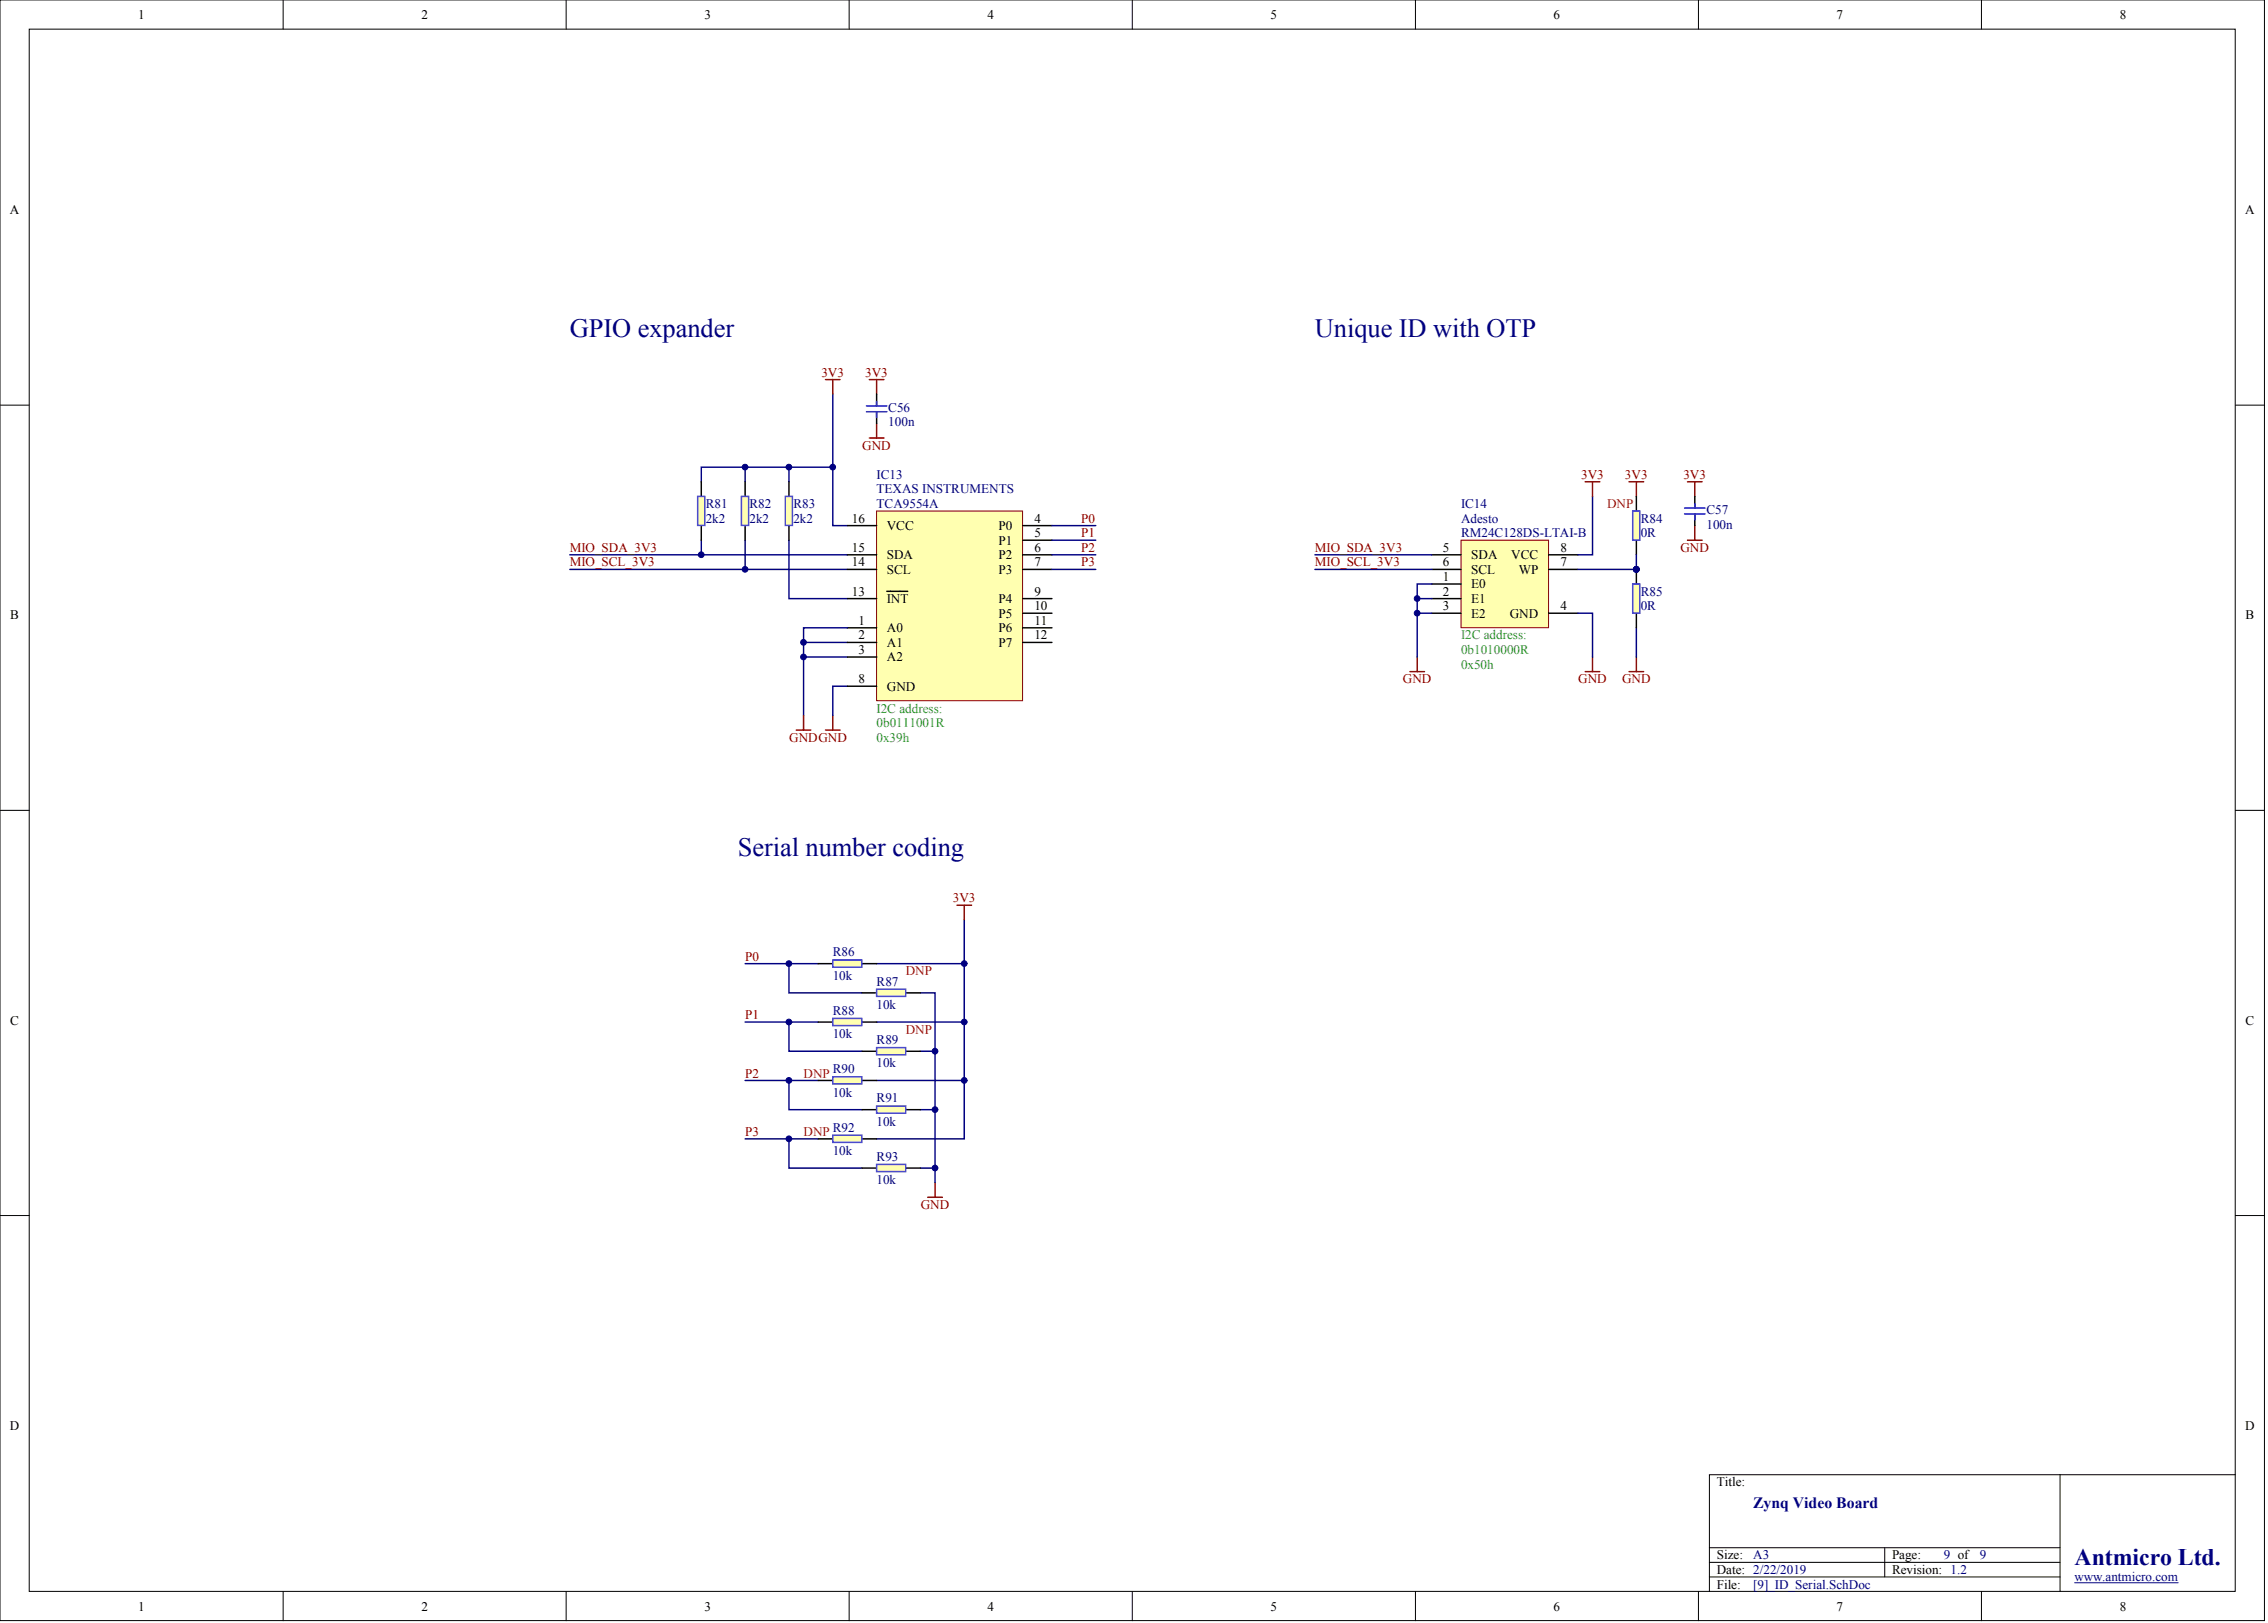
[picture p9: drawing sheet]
<svg xmlns="http://www.w3.org/2000/svg" width="655mm" height="469mm" viewBox="0 0 655 469" stroke-linecap="round" stroke-linejoin="round" font-family="sans-serif">
<defs><g id="words">
<g font-size="7.6" fill="#000080">
<text x="164.6" y="97.5">GPIO expander</text>
<text x="379.8" y="97.5">Unique ID with OTP</text>
<text x="213.1" y="247.2">Serial number coding</text>
</g>
<text font-size="6.9" fill="#000080" x="599.3" y="451.9">Antmicro Ltd.</text>
<text font-size="4.6" fill="#000080" x="506.4" y="435.6">Zynq Video Board</text>
<g font-size="3.8">
<text x="39.9" y="5.5">1</text>
<text x="121.7" y="5.5">2</text>
<text x="203.5" y="5.5">3</text>
<text x="285.2" y="5.5">4</text>
<text x="367" y="5.5">5</text>
<text x="448.8" y="5.5">6</text>
<text x="530.5" y="5.5">7</text>
<text x="612.3" y="5.5">8</text>
<text x="2.8" y="61.9">A</text>
<text x="648.5" y="61.9">A</text>
<text x="246" y="151">16</text>
<text x="256.2" y="153.1">VCC</text>
<text x="288.4" y="153.1">P0</text>
<text x="298.8" y="151">4</text>
<text x="298.8" y="155.2">5</text>
<text x="246" y="159.4">15</text>
<text x="256.2" y="161.5">SDA</text>
<text x="288.4" y="157.3">P1</text>
<text x="288.4" y="161.5">P2</text>
<text x="298.8" y="159.4">6</text>
<text x="416.7" y="159.4">5</text>
<text x="425" y="161.5">SDA</text>
<text x="436.5" y="161.5">VCC</text>
<text x="450.7" y="159.4">8</text>
<text x="246" y="163.6">14</text>
<text x="256.2" y="165.8">SCL</text>
<text x="288.4" y="165.8">P3</text>
<text x="298.8" y="163.6">7</text>
<text x="416.7" y="167.9">1</text>
<text x="416.7" y="163.6">6</text>
<text x="425" y="165.8">SCL</text>
<text x="438.7" y="165.8">WP</text>
<text x="450.7" y="163.6">7</text>
<text x="246" y="172.1">13</text>
<text x="298.8" y="172.1">9</text>
<text x="416.7" y="172.1">2</text>
<text x="425" y="170">E0</text>
<text x="3" y="179">B</text>
<text x="256.2" y="174.2">INT</text>
<text x="288.4" y="174.2">P4</text>
<text x="288.4" y="178.4">P5</text>
<text x="298.8" y="176.3">10</text>
<text x="416.7" y="176.3">3</text>
<text x="425" y="174.2">E1</text>
<text x="425" y="178.4">E2</text>
<text x="436.1" y="178.4">GND</text>
<text x="450.7" y="176.3">4</text>
<text x="648.6" y="179">B</text>
<text x="247.9" y="180.5">1</text>
<text x="247.9" y="184.7">2</text>
<text x="256.2" y="182.6">A0</text>
<text x="288.4" y="182.6">P6</text>
<text x="298.8" y="180.5">11</text>
<text x="298.8" y="184.7">12</text>
<text x="247.9" y="189">3</text>
<text x="256.2" y="191.1">A2</text>
<text x="256.2" y="186.8">A1</text>
<text x="288.4" y="186.8">P7</text>
<text x="247.9" y="197.4">8</text>
<text x="256.2" y="199.5">GND</text>
<text x="3" y="296">C</text>
<text x="648.6" y="296">C</text>
<text x="2.8" y="413.1">D</text>
<text x="648.5" y="413.1">D</text>
<text x="495.9" y="429.4">Title:</text>
<text x="495.9" y="450.5">Size:</text>
<text x="495.9" y="454.7">Date: 2/22/2019</text>
<text x="546.5" y="454.7">Revision: 1.2</text>
<text x="546.5" y="450.5">Page:</text>
<text x="495.9" y="458.9">File:</text>
<text x="39.9" y="465.2">1</text>
<text x="121.7" y="465.2">2</text>
<text x="203.5" y="465.2">3</text>
<text x="285.2" y="465.2">4</text>
<text x="367" y="465.2">5</text>
<text x="448.8" y="465.2">6</text>
<text x="530.5" y="465.2">7</text>
<text x="612.3" y="465.2">8</text>
</g>
<g font-size="3.8" fill="#800000">
<text x="237.3" y="108.8">3V3</text>
<text x="249.9" y="108.8">3V3</text>
<text x="249.1" y="129.9">GND</text>
<text x="456.7" y="138.3">3V3</text>
<text x="469.4" y="138.3">3V3</text>
<text x="486.2" y="138.3">3V3</text>
<text x="312.3" y="151">P0</text>
<text x="312.3" y="155.2">P1</text>
<text x="164.6" y="159.4">MIO_SDA_3V3</text>
<text x="312.3" y="159.4">P2</text>
<text x="379.8" y="159.4">MIO_SDA_3V3</text>
<text x="485.4" y="159.4">GND</text>
<text x="164.6" y="163.6">MIO_SCL_3V3</text>
<text x="312.3" y="163.6">P3</text>
<text x="379.8" y="163.6">MIO_SCL_3V3</text>
<text x="405.2" y="197.4">GND</text>
<text x="455.9" y="197.4">GND</text>
<text x="468.5" y="197.4">GND</text>
<text x="228" y="214.3">GNDGND</text>
<text x="275.2" y="260.7">3V3</text>
<text x="215.2" y="277.5">P0</text>
<text x="215.2" y="294.4">P1</text>
<text x="215.2" y="311.3">P2</text>
<text x="215.2" y="328.1">P3</text>
<text x="266" y="349.2">GND</text>
</g>
<g font-size="3.8" fill="#000080">
<text x="256.6" y="118.9">C56</text>
<text x="256.6" y="123.2">100n</text>
<text x="253.2" y="142.6">TEXAS INSTRUMENTS</text>
<text x="253.2" y="138.3">IC13</text>
<text x="203.8" y="146.8">R81</text>
<text x="216.5" y="146.8">R82</text>
<text x="229.2" y="146.8">R83</text>
<text x="253.2" y="146.8">TCA9554A</text>
<text x="422" y="146.8">IC14</text>
<text x="492.9" y="148.5">C57</text>
<text x="203.8" y="151">2k2</text>
<text x="216.5" y="151">2k2</text>
<text x="229.2" y="151">2k2</text>
<text x="422" y="151">Adesto</text>
<text x="422" y="155.2">RM24C128DS-LTAI-B</text>
<text x="473.9" y="155.2">0R</text>
<text x="473.9" y="151">R84</text>
<text x="492.9" y="152.7">100n</text>
<text x="473.9" y="172.1">R85</text>
<text x="473.9" y="176.3">0R</text>
<text x="240.5" y="276.3">R86</text>
<text x="240.5" y="283">10k</text>
<text x="253.2" y="284.7">R87</text>
<text x="240.5" y="293.1">R88</text>
<text x="253.2" y="291.5">10k</text>
<text x="240.5" y="299.9">10k</text>
<text x="253.2" y="301.6">R89</text>
<text x="240.5" y="310">R90</text>
<text x="253.2" y="308.3">10k</text>
<text x="240.5" y="316.8">10k</text>
<text x="253.2" y="318.4">R91</text>
<text x="240.5" y="326.9">R92</text>
<text x="253.2" y="325.2">10k</text>
<text x="240.5" y="333.6">10k</text>
<text x="253.2" y="335.3">R93</text>
<text x="253.2" y="342.1">10k</text>
<text x="506.4" y="450.5">A3</text>
<text x="561.5" y="450.5">9 of</text>
<text x="571.8" y="450.5">9</text>
<text x="506.4" y="458.9">[9]_ID_Serial.SchDoc</text>
<text x="599.3" y="456.8">www.antmicro.com</text>
</g>
<g font-size="3.8" fill="#f00">
<text x="464.2" y="146.8">DNP</text>
<text x="261.6" y="281.8">DNP</text>
<text x="261.6" y="298.6">DNP</text>
<text x="232.1" y="311.3">DNP</text>
<text x="232.1" y="328.1">DNP</text>
</g>
<g font-size="3.8" fill="#393">
<text x="422" y="184.7">I2C address:</text>
<text x="422" y="189">0b1010000R</text>
<text x="422" y="193.2">0x50h</text>
<text x="253.2" y="205.8">I2C address:</text>
<text x="253.2" y="210">0b0111001R</text>
<text x="253.2" y="214.3">0x39h</text>
</g>
</g></defs>
<g fill="#fff" stroke="#000" stroke-width=".29">
<path d="M0 0h654.1v468.1h-654.1z"/>
<path d="M8.4 8.4h637.2v451.3h-637.2z"/>
</g>
<g fill="none" stroke="#000" stroke-width=".29">
<path d="M81.8 0v8.4M163.5 0v8.4M245.3 0v8.4M327.1 0v8.4M408.8 0v8.4M490.6 0v8.4M572.3 0v8.4M0 117h8.4M645.7 117h8.4M0 234.1h8.4M645.7 234.1h8.4M0 351.1h8.4"/>
<path d="M645.7 351.1h8.4M595 426v33.8M645.7 426h-151.9v33.8M81.8 459.8v8.4M163.5 459.8v8.4M245.3 459.8v8.4M327.1 459.8v8.4M408.8 459.8v8.4M490.6 459.8v8.4M493.8 455.5h101.2M493.8 451.3h101.2M493.8 447.1h101.2"/>
<path d="M544.4 447.1v8.4M572.3 459.8v8.4"/>
</g>
<path d="M599.3 457.2h29.9" fill="none" stroke="#000080" stroke-width=".29"/>
<path d="M238.4 210.9h4.3M240.5 206.7v4.2" fill="none" stroke="#800000" stroke-width=".42"/>
<path d="M240.5 113.9v37.9h4.3M227.9 156.1v16.8h16.9M164.6 160.3h80.2M164.6 164.5h80.2M232.1 185.6h12.7M232.1 189.8h12.7M244.8 198.2h-4.3v8.5" fill="none" stroke="#000080" stroke-width=".42"/>
<g fill="#000080" stroke="#000080" stroke-width=".29">
<circle cx="232.1" cy="185.6" r=".82"/>
<circle cx="232.1" cy="189.8" r=".82"/>
</g>
<path d="M253.2 147.6h42.2v54.8h-42.2z" fill="#ffffb0" stroke="#800000" stroke-width=".29"/>
<g fill="none" stroke="#000" stroke-width=".42">
<path d="M244.8 151.8h8.4M295.4 151.8h8.5M295.4 156.1h8.5M244.8 160.3h8.4M244.8 164.5h8.4M244.8 172.9h8.4M256.2 170.8h6M295.4 160.3h8.5M295.4 164.5h8.5M295.4 172.9h8.5M295.4 177.1h8.5M244.8 189.8h8.4"/>
<path d="M244.8 198.2h8.4M244.8 181.4h8.4M244.8 185.6h8.4M295.4 181.4h8.5M295.4 185.6h8.5"/>
</g>
<path d="M251.1 126.5h4.2M253.2 122.3v4.2M487.4 156.1h4.2M489.5 151.8v4.3" fill="none" stroke="#800000" stroke-width=".42"/>
<path d="M215.2 135v4.2M227.9 135v4.2M240.5 135h-37.9v4.2M202.6 156.1v4.2M215.2 156.1v8.4M303.9 151.8h12.6M303.9 156.1h12.6M303.9 160.3h12.6M303.9 164.5h12.6" fill="none" stroke="#000080" stroke-width=".42"/>
<g fill="#000080" stroke="#000080" stroke-width=".29">
<circle cx="202.5" cy="160.2" r=".82"/>
<circle cx="215.2" cy="164.5" r=".82"/>
<circle cx="215.2" cy="134.9" r=".82"/>
<circle cx="227.9" cy="134.9" r=".82"/>
<circle cx="240.5" cy="134.9" r=".82"/>
</g>
<path d="M422 156.1h25.3v25.2h-25.3z" fill="#ffffb0" stroke="#800000" stroke-width=".29"/>
<path d="M202.6 139.2v4.2M202.6 151.8v4.3M413.6 168.7h8.4M413.6 172.9h8.4M413.6 177.1h8.4M413.6 160.3h8.4M413.6 164.5h8.4M447.3 177.1h8.5M447.3 160.3h8.5M447.3 164.5h8.5" fill="none" stroke="#000" stroke-width=".42"/>
<g fill="none" stroke="#000080" stroke-width=".42">
<path d="M460 143.4v16.9h-4.2M379.8 160.3h33.8M379.8 164.5h33.8M409.4 172.9h4.2M409.4 177.1h4.2M413.6 168.7h-4.2v21.1M455.8 177.1h4.2v12.7M244.8 181.4h-12.7v25.3M472.7 181.4v8.4M215.2 278.4h21.1M227.9 278.4v8.4h21.1M253.2 278.4h25.3"/>
<path d="M278.5 265.7v63.3h-25.3M215.2 295.2h21.1M227.9 295.2v8.5h21.1M253.2 295.2h25.3M265.9 286.8h4.2v54.8M215.2 312.1h21.1M227.9 312.1v8.5h21.1M253.2 312.1h25.3M265.9 303.7h4.2M215.2 329h21.1M227.9 329v8.4h21.1M265.9 320.6h4.2"/>
<path d="M265.9 337.4h4.2"/>
</g>
<g fill="none" stroke="#800000" stroke-width=".42">
<path d="M238.4 109.7h4.3M240.5 109.7v4.2M251.1 109.7h4.2M253.2 109.7v4.2M457.9 139.2h4.2M460 139.2v4.2M470.5 139.2h4.3M472.7 139.2v4.2M487.4 139.2h4.2M489.5 139.2v4.2M407.2 194h4.3M409.4 189.8v4.2"/>
<path d="M457.9 194h4.2M460 189.8v4.2M470.5 194h4.3M472.7 189.8v4.2M230 210.9h4.2M232.1 206.7v4.2M276.4 261.5h4.2M278.5 261.5v4.2M268 345.9h4.2M270.1 341.6v4.3"/>
</g>
<g fill="#000080" stroke="#000080" stroke-width=".29">
<circle cx="409.3" cy="172.9" r=".82"/>
<circle cx="409.3" cy="177.1" r=".82"/>
<circle cx="227.9" cy="278.4" r=".82"/>
<circle cx="227.9" cy="295.2" r=".82"/>
<circle cx="227.9" cy="312.1" r=".82"/>
<circle cx="278.5" cy="295.2" r=".82"/>
<circle cx="278.5" cy="278.4" r=".82"/>
<circle cx="270.1" cy="320.5" r=".82"/>
<circle cx="270.1" cy="303.7" r=".82"/>
<circle cx="227.9" cy="329" r=".82"/>
<circle cx="270.1" cy="337.4" r=".82"/>
<circle cx="278.5" cy="312.1" r=".82"/>
</g>
<path d="M201.5 143.4h2.1v8.4h-2.1z" fill="#ffffb0" stroke="#33f" stroke-width=".42"/>
<path d="M215.2 139.2v4.2M215.2 151.8v4.3" fill="none" stroke="#000" stroke-width=".42"/>
<path d="M214.2 143.4h2v8.4h-2z" fill="#ffffb0" stroke="#33f" stroke-width=".42"/>
<path d="M227.9 139.2v4.2M227.9 151.8v4.3" fill="none" stroke="#000" stroke-width=".42"/>
<path d="M226.8 143.4h2.1v8.4h-2.1z" fill="#ffffb0" stroke="#33f" stroke-width=".42"/>
<path d="M236.3 278.4h4.2M249 278.4h4.2" fill="none" stroke="#000" stroke-width=".42"/>
<path d="M240.5 277.3h8.4v2.1h-8.4z" fill="#ffffb0" stroke="#33f" stroke-width=".42"/>
<path d="M249 286.8h4.2M261.6 286.8h4.3" fill="none" stroke="#000" stroke-width=".42"/>
<path d="M253.2 285.8h8.4v2h-8.4z" fill="#ffffb0" stroke="#33f" stroke-width=".42"/>
<path d="M236.3 295.2h4.2M249 295.2h4.2" fill="none" stroke="#000" stroke-width=".42"/>
<path d="M240.5 294.2h8.4v2.1h-8.4z" fill="#ffffb0" stroke="#33f" stroke-width=".42"/>
<path d="M249 303.7h4.2M261.6 303.7h4.3" fill="none" stroke="#000" stroke-width=".42"/>
<path d="M253.2 302.6h8.4v2.1h-8.4z" fill="#ffffb0" stroke="#33f" stroke-width=".42"/>
<path d="M236.3 312.1h4.2M249 312.1h4.2" fill="none" stroke="#000" stroke-width=".42"/>
<path d="M240.5 311.1h8.4v2h-8.4z" fill="#ffffb0" stroke="#33f" stroke-width=".42"/>
<path d="M249 320.6h4.2M261.6 320.6h4.3" fill="none" stroke="#000" stroke-width=".42"/>
<path d="M253.2 319.5h8.4v2.1h-8.4z" fill="#ffffb0" stroke="#33f" stroke-width=".42"/>
<path d="M236.3 329h4.2M249 329h4.2" fill="none" stroke="#000" stroke-width=".42"/>
<path d="M240.5 327.9h8.4v2.1h-8.4z" fill="#ffffb0" stroke="#33f" stroke-width=".42"/>
<path d="M249 337.4h4.2M261.6 337.4h4.3" fill="none" stroke="#000" stroke-width=".42"/>
<path d="M253.2 336.4h8.4v2h-8.4z" fill="#ffffb0" stroke="#33f" stroke-width=".42"/>
<path d="M472.7 143.4v4.2M472.7 156.1v4.2" fill="none" stroke="#000" stroke-width=".42"/>
<path d="M471.6 147.6h2.1v8.4h-2.1z" fill="#ffffb0" stroke="#33f" stroke-width=".42"/>
<path d="M472.7 164.5v4.2M472.7 177.1v4.3" fill="none" stroke="#000" stroke-width=".42"/>
<circle cx="472.6" cy="164.5" r=".82" fill="#000080" stroke="#000080" stroke-width=".29"/>
<path d="M471.6 168.7h2.1v8.4h-2.1z" fill="#ffffb0" stroke="#33f" stroke-width=".42"/>
<circle cx="472.6" cy="164.5" r=".82" fill="#000080" stroke="#000080" stroke-width=".29"/>
<path d="M253.2 113.9v3.3M253.2 118.9v3.4M489.5 143.4v3.4M489.5 148.5v3.3" fill="none" stroke="#000" stroke-width=".42"/>
<path d="M250.3 118.9h5.9M250.3 117.2h5.9M253.2 116v1.2M253.2 118.9v1.7M486.6 148.5h5.9M486.6 146.8h5.9M489.5 145.5v1.3M489.5 148.5v1.6" fill="none" stroke="#00f" stroke-width=".42"/>
<path d="M472.7 160.3v4.2h-16.9" fill="none" stroke="#000080" stroke-width=".42"/>
<use href="#words"/>
</svg>
